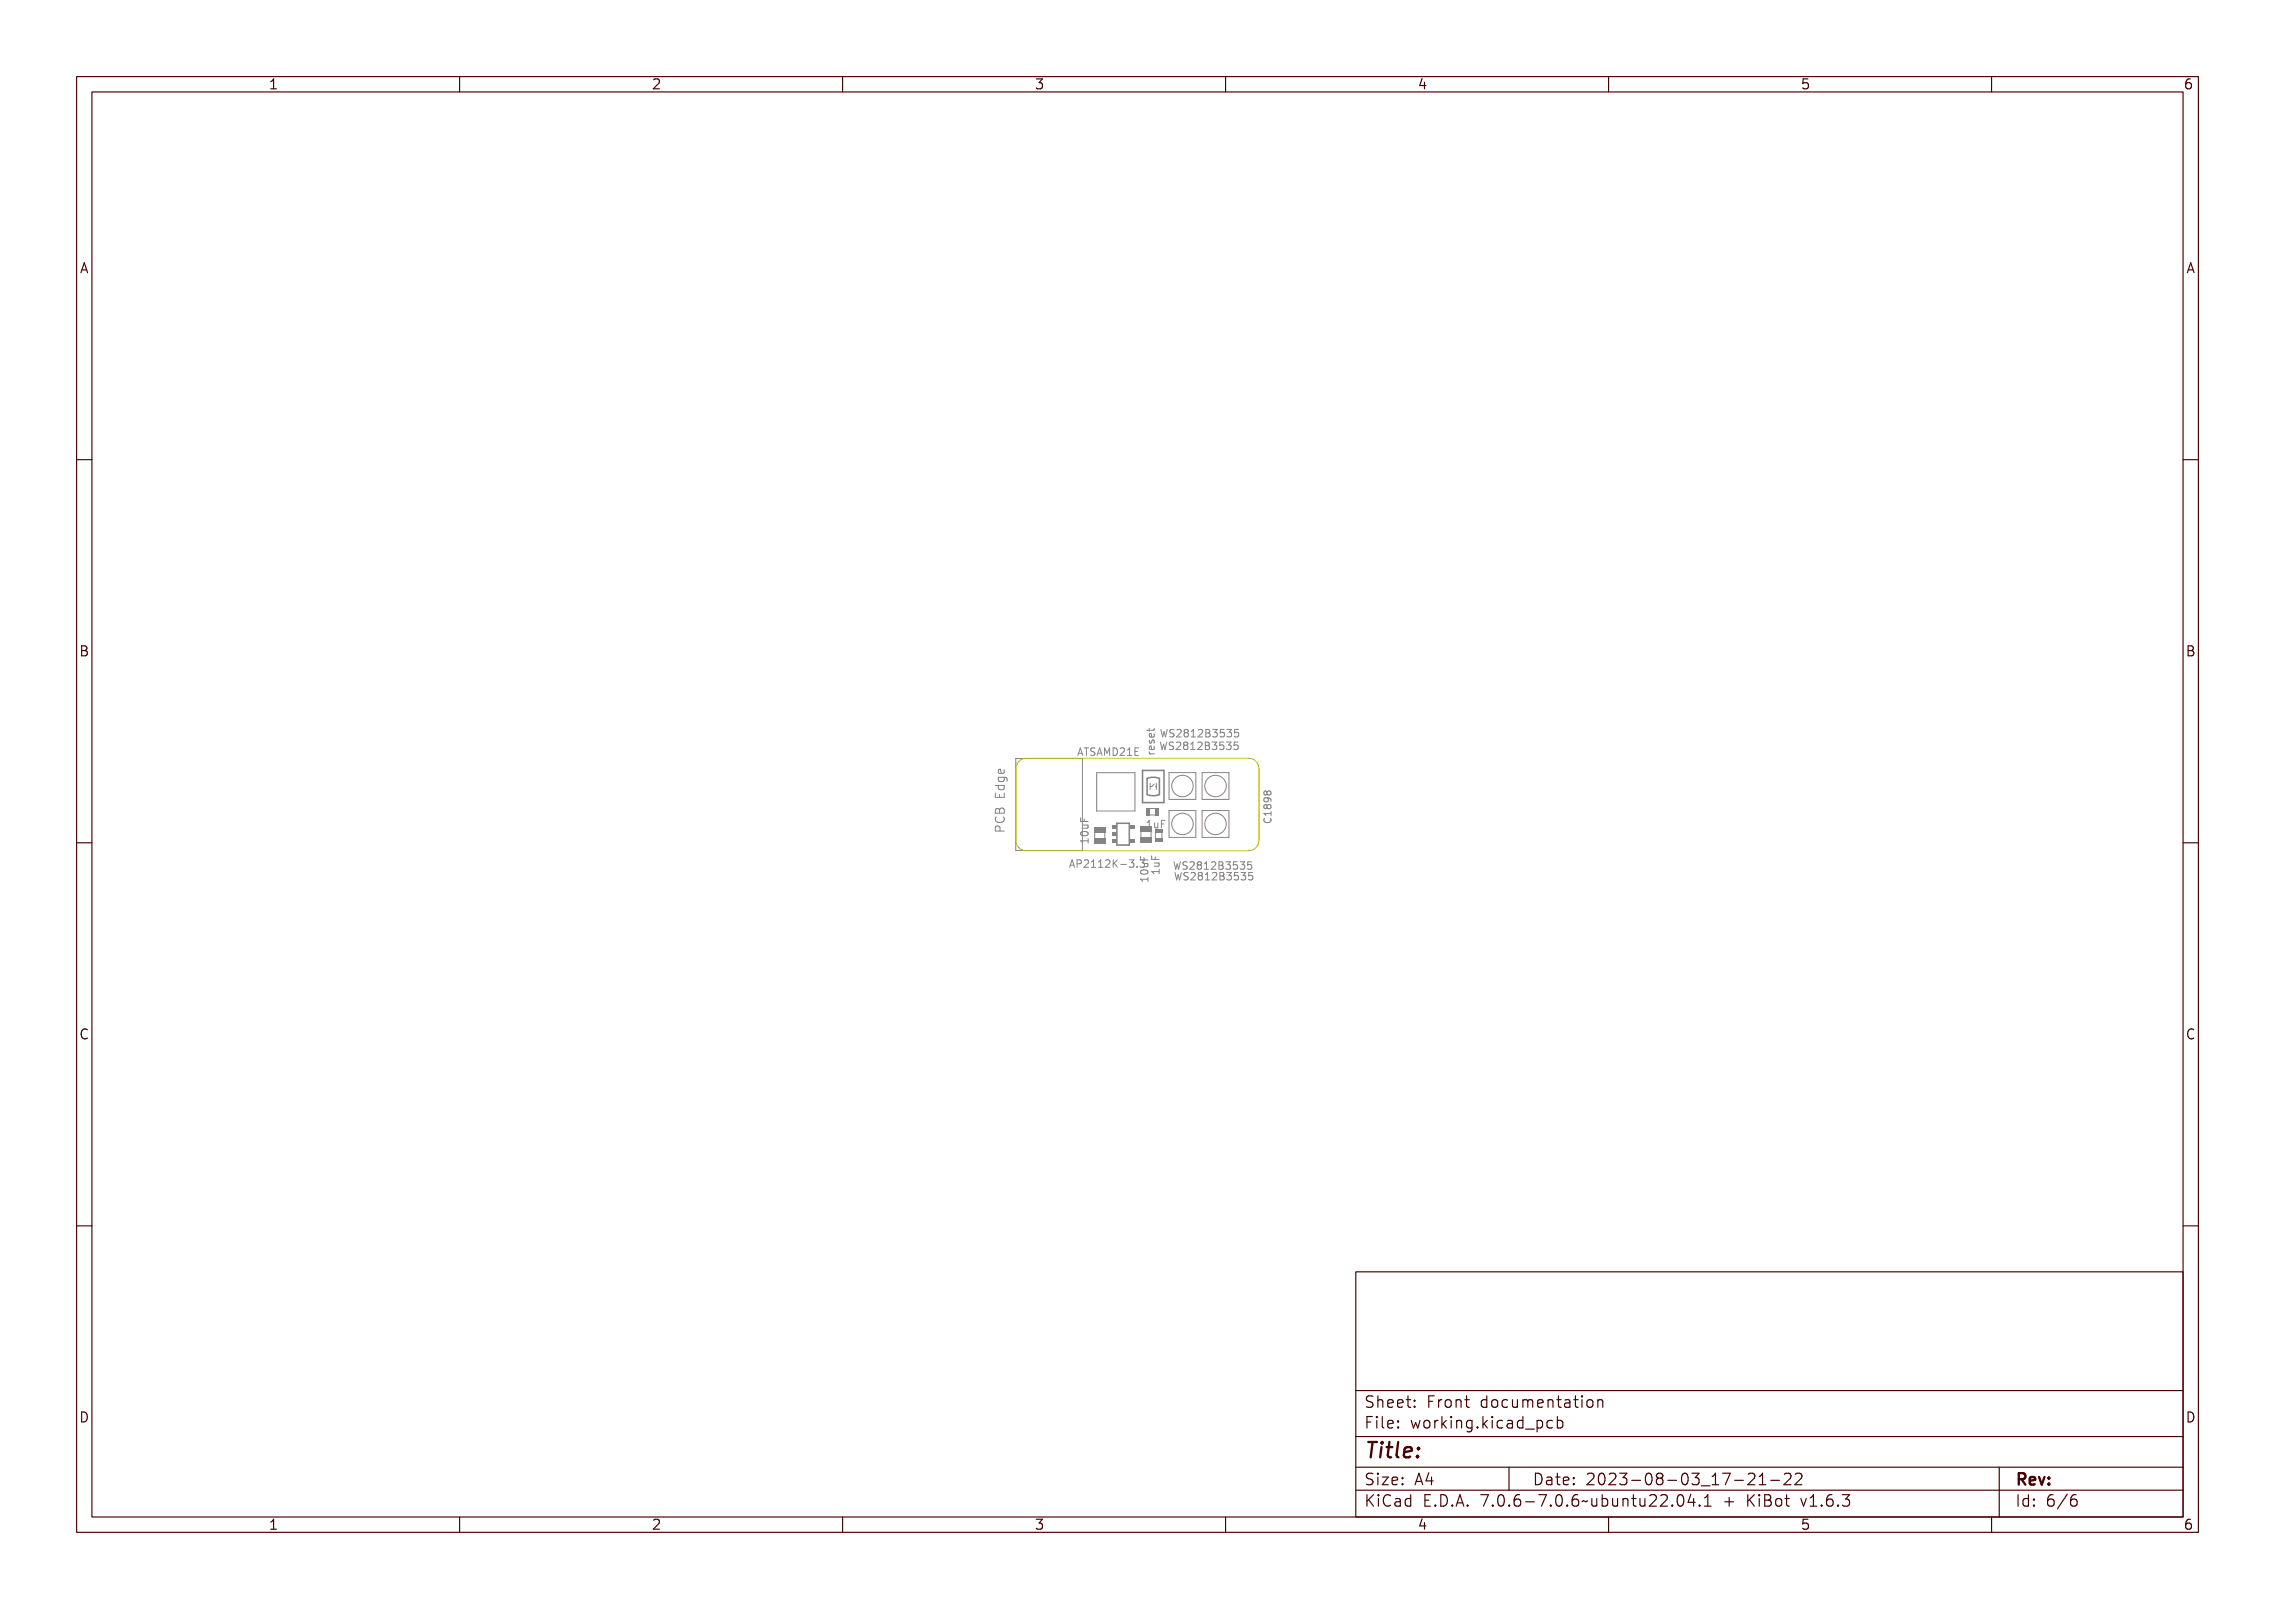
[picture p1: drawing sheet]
<svg xmlns="http://www.w3.org/2000/svg" width="297mm" height="210mm" viewBox="0 0 297 210" stroke-linecap="round" stroke-linejoin="round" font-family="sans-serif">
<defs><g id="words">
<text font-size="2.7" fill="#480000" x="178" y="190.3">Title:</text>
<g font-size="2" fill="#480000">
<text x="178" y="183.7">Sheet: Front documentation</text>
<text x="178" y="186.5">File: working.kicad_pcb</text>
<text x="178" y="193.9">Size: A4</text>
<text x="178" y="196.6">KiCad E.D.A. 7.0.6-7.0.6~ubuntu22.04.1 + KiBot v1.6.3</text>
<text x="200" y="193.9">Date: 2023-08-03_17-21-22</text>
<text x="263" y="196.6">Id: 6/6</text>
<text x="263" y="193.9">Rev:</text>
</g>
<g font-size="1.7" fill="#480000">
<text x="35" y="11.7">1</text>
<text x="85" y="11.7">2</text>
<text x="135" y="11.7">3</text>
<text x="185" y="11.7">4</text>
<text x="235" y="11.7">5</text>
<text x="285" y="11.7">6</text>
<text x="10.5" y="35.7">A</text>
<text x="285.5" y="35.7">A</text>
<text x="10.5" y="85.6">B</text>
<text x="285.5" y="85.6">B</text>
<text x="10.5" y="135.7">C</text>
<text x="285.5" y="135.7">C</text>
<text x="10.5" y="185.6">D</text>
<text x="285.5" y="185.6">D</text>
<text x="35" y="199.7">1</text>
<text x="85" y="199.7">2</text>
<text x="135" y="199.7">3</text>
<text x="185" y="199.7">4</text>
<text x="235" y="199.7">5</text>
<text x="285" y="199.7">6</text>
</g>
<g font-size="1.3" fill="#848484">
<text x="140.6" y="98.6">ATSAMD21E</text>
<text x="150.7" y="98.7" transform="rotate(-90 150.7 98.7)">reset</text>
<text x="153.2" y="97.9">WS2812B3535</text>
<text x="153.3" y="96.2">WS2812B3535</text>
<text x="139.5" y="113.2">AP2112K-3.3</text>
<text x="142.1" y="109.7" transform="rotate(-90 142.1 109.7)">10uF</text>
<text x="149.5" y="108.1">1uF</text>
<text x="151.4" y="113.9" transform="rotate(-90 151.4 113.9)">1uF</text>
<text x="153.1" y="113.5">WS2812B3535</text>
<text x="149.9" y="114.7" transform="rotate(-90 149.9 114.7)">10uF</text>
<text x="153.2" y="114.9">WS2812B3535</text>
</g>
</g></defs>
<g fill="none" stroke="#848484" stroke-width=".13">
<path d="M140.9 97.7h.2l.2 .9h-.1l-.1-.2h-.3l-.1 .2h-.1zM141 97.8l.1 .5h-.3zM141.4 97.7h.7v.1h-.3v.8h-.1v-.8h-.3zM142.3 97.7h.4h.1v.1a.2 .2 0 0 0-.3 0 .2 .2 0 0 0 0 .2 .33 .33 0 0 1 .4 .4 .33 .33 0 0 1-.6 .2v-.1a.22 .22 0 0 0 .3 .1 .22 .22 0 0 0 0-.4 .31 .31 0 0 1-.3-.1 .31 .31 0 0 1 0-.4zM143.3 97.7h.1l.3 .9h-.1l-.1-.2h-.3l-.1 .2h-.1zM143.3 97.8l.2 .5h-.3zM143.8 97.7h.2l.1 .5 .2-.5h.2v.9h-.2v-.8l-.1 .5h-.1l-.2-.5v.8h-.1zM144.6 97.7a.49 .49 0 0 1 .6 .5 .49 .49 0 0 1-.6 .4zM144.7 97.8a.37 .37 0 0 1 .4 .4 .37 .37 0 0 1-.4 .3zM145.4 97.7a.34 .34 0 0 1 .5 .1 .34 .34 0 0 1-.2 .5l-.2 .2h.5v.1h-.6l.2-.3a.27 .27 0 0 0 .2-.3 .27 .27 0 0 0-.2-.2l-.2 .1zM146.2 97.7h.4v.8h.2v.1h-.5v-.1h.2v-.7h-.3zM147 97.7h.6v.1h-.5v.3h.4v.1h-.4v.3h.5v.1h-.6z"/>
<path d="M148.2 98.1h.3M148.6 97.6h-.4v1h.4M150 94.9h.1v.2h.5v-.2h.1v.2l-.1 .1h-.5v.2h-.1v-.2h-.2v-.1h.2zM150 97.9h.2a.24 .24 0 0 0-.1 .3 .24 .24 0 0 0 .3 .1h.3v.1h-.7v-.1h.2l-.2-.2zM150 96.5h.1a.16 .16 0 0 0 0 .2 .16 .16 0 0 0 .2 .1 .25 .25 0 0 1 .2-.3 .25 .25 0 0 1 .2 .2v.2h-.1a.2 .2 0 0 0 .1-.2 .2 .2 0 0 0-.2-.1 .25 .25 0 0 1-.2 .3 .25 .25 0 0 1-.3-.1zM150.1 97.2h.3v.5a.28 .28 0 0 0 .3-.2 .28 .28 0 0 0-.1-.3 .32 .32 0 0 1 .1 .4 .32 .32 0 0 1-.3 .2 .33 .33 0 0 1-.4-.2 .33 .33 0 0 1 .1-.4zM150.1 95.7l.3-.1v.5a.28 .28 0 0 0 .3-.2 .28 .28 0 0 0-.1-.3 .32 .32 0 0 1 .1 .4 .32 .32 0 0 1-.3 .2 .33 .33 0 0 1-.4-.2 .33 .33 0 0 1 .1-.3zM150.2 97.3h.1v.4l-.2-.2zM150.2 95.8l.1-.1v.4l-.2-.1zM151.5 96.9l.2 .9 .2-.7 .2 .7 .2-.9M151.5 95.2l.3 1 .2-.7 .2 .7 .2-1M152.6 97.8h.2"/>
<path d="M152.7 96.1l.2 .1M152.8 96.9l-.2 .1 .2 .3M152.9 95.2l-.2 .2 .1 .2 .1 .1M153.2 96.9h.2v.8l.2-.5h.1l.1 .5 .1-.8h.1l-.1 1h-.2l-.1-.6-.1 .6h-.1zM153.3 95.3h.1l.1 .7 .1-.5h.1l.2 .5 .1-.7h.1l-.2 .9h-.1l-.1-.5-.1 .5h-.2zM154.2 97l.3-.1 .2 .1v.1a.2 .2 0 0 0-.3-.1 .2 .2 0 0 0-.1 .3 .33 .33 0 0 1 .4 .4 .33 .33 0 0 1-.5 .2l-.1-.2a.22 .22 0 0 0 .3 .1 .22 .22 0 0 0 .1-.3 .31 .31 0 0 1-.3-.2 .31 .31 0 0 1 0-.3zM154.2 95.3h.4h.1v.1a.2 .2 0 0 0-.3-.1 .2 .2 0 0 0 0 .3 .33 .33 0 0 1 .4 .4 .33 .33 0 0 1-.6 .2v-.2a.22 .22 0 0 0 .3 .2 .22 .22 0 0 0 .1-.4 .31 .31 0 0 1-.4-.1 .31 .31 0 0 1 0-.4zM154.9 97a.34 .34 0 0 1 .5 0 .34 .34 0 0 1-.2 .5l-.2 .3h.5v.1h-.6l.2-.4a.27 .27 0 0 0 .2-.2 .27 .27 0 0 0-.2-.3l-.2 .1zM155 95.3a.34 .34 0 0 1 .5 .1 .34 .34 0 0 1-.2 .5l-.2 .2h.4v.1h-.5l.2-.3a.27 .27 0 0 0 .2-.3 .27 .27 0 0 0-.2-.2h-.2zM155.8 97a.27 .27 0 0 1 .4 0 .27 .27 0 0 1-.1 .4 .27 .27 0 0 1 .1 .4 .27 .27 0 0 1-.4 0 .27 .27 0 0 1 .1-.4l-.2-.2zM155.8 95.3a.27 .27 0 0 1 .5 0 .27 .27 0 0 1-.1 .4 .27 .27 0 0 1 .1 .4 .27 .27 0 0 1-.5 0 .27 .27 0 0 1 .1-.4l-.1-.1zM156.5 97l.4-.1v.9h.2v.1h-.6v-.1h.2v-.8l-.2 .1z"/>
<path d="M156.6 95.3h.3v.8h.2v.1h-.5v-.1h.2v-.7h-.2zM157.3 97a.34 .34 0 0 1 .5 0 .34 .34 0 0 1-.2 .5l-.2 .3h.4v.1h-.5l.2-.4a.27 .27 0 0 0 .2-.2 .27 .27 0 0 0-.2-.3l-.2 .1zM157.3 95.3a.34 .34 0 0 1 .6 .1 .34 .34 0 0 1-.2 .5l-.2 .2h.4v.1h-.6l.2-.3a.27 .27 0 0 0 .2-.3 .27 .27 0 0 0-.2-.2h-.2zM158 96.9h.3a.23 .23 0 0 1 .3 .2 .23 .23 0 0 1-.1 .3 .26 .26 0 0 1 .2 .3 .26 .26 0 0 1-.4 .2h-.3zM158.1 95.3h.3a.23 .23 0 0 1 .3 .1 .23 .23 0 0 1-.2 .3 .26 .26 0 0 1 .2 .3 .26 .26 0 0 1-.3 .2h-.3zM158.2 97.4h.1a.18 .18 0 0 1 .2 .2 .18 .18 0 0 1-.2 .2h-.1zM158.2 97h.1a.15 .15 0 0 1 .2 .2 .15 .15 0 0 1-.2 .1h-.1zM158.2 95.8h.2a.18 .18 0 0 1 .2 .1 .18 .18 0 0 1-.2 .2h-.2zM158.2 95.4h.2a.15 .15 0 0 1 .2 .1 .15 .15 0 0 1-.2 .2h-.2zM158.8 96.9a.29 .29 0 0 1 .5 0 .29 .29 0 0 1-.1 .5 .31 .31 0 0 1 .1 .4 .31 .31 0 0 1-.4 .1l-.1-.2a.23 .23 0 0 0 .4 .1 .23 .23 0 0 0 0-.4h-.2v-.1h.1a.17 .17 0 0 0 .1-.2 .17 .17 0 0 0-.2-.1l-.2 .1zM158.9 95.3a.29 .29 0 0 1 .4 0 .29 .29 0 0 1 0 .4 .31 .31 0 0 1 .1 .5 .31 .31 0 0 1-.5 0v-.1a.23 .23 0 0 0 .3 0 .23 .23 0 0 0 0-.3h-.2v-.1h.1a.18 .18 0 0 0 .2-.3 .17 .17 0 0 0-.3 0h-.1zM159.6 96.9h.5v.1h-.3v.3a.35 .35 0 0 1 .4 .4 .35 .35 0 0 1-.6 .2v-.2a.25 .25 0 0 0 .4 .1 .25 .25 0 0 0 0-.4 .25 .25 0 0 0-.4 0z"/>
<path d="M159.7 95.3h.5v.1h-.4v.2a.35 .35 0 0 1 .4 .4 .35 .35 0 0 1-.5 .2v-.1a.25 .25 0 0 0 .3 0 .25 .25 0 0 0 .1-.3 .25 .25 0 0 0-.4-.1zM160.4 96.9a.29 .29 0 0 1 .4 0 .29 .29 0 0 1 0 .5 .31 .31 0 0 1 .1 .4 .31 .31 0 0 1-.5 .1v-.2a.23 .23 0 0 0 .3 .1 .23 .23 0 0 0 0-.4h-.2v-.1h.1a.17 .17 0 0 0 .2-.2 .17 .17 0 0 0-.3-.1l-.1 .1zM160.5 95.3a.29 .29 0 0 1 .4 0 .29 .29 0 0 1 0 .4 .31 .31 0 0 1 .1 .5 .31 .31 0 0 1-.5 0l-.1-.1a.23 .23 0 0 0 .4 0 .23 .23 0 0 0 0-.3h-.2v-.1h.1a.18 .18 0 0 0 .2-.3 .17 .17 0 0 0-.3 0h-.1zM161.2 96.9h.5v.1h-.4v.3a.35 .35 0 0 1 .5 .4 .35 .35 0 0 1-.6 .2v-.2a.25 .25 0 0 0 .3 .1 .25 .25 0 0 0 .1-.4 .25 .25 0 0 0-.4 0zM161.3 95.3h.5v.1h-.4v.2a.35 .35 0 0 1 .4 .4 .35 .35 0 0 1-.6 .2v-.1a.25 .25 0 0 0 .4 0 .25 .25 0 0 0 0-.3 .25 .25 0 0 0-.3-.1zM129.9 103.5v.6h1.2v-.6M129.9 102.5h1.2M130 105.6l.3-.1 .2 .2a.31 .31 0 0 1 .3-.2 .31 .31 0 0 1 .3 .2v.4h-1.2zM130 106.6a.47 .47 0 0 0 0 .6 .47 .47 0 0 0 .6 .2 .44 .44 0 0 0 .5-.3 .44 .44 0 0 0-.1-.5M130.1 103.3h1.2v.2h-.1v.1a.42 .42 0 0 1-.4 .4 .42 .42 0 0 1-.4-.4l.1-.1h-.4zM130.1 104.2h.1v.6h.4v-.5h.1v.5h.4v-.6h.2v.7h-1.2zM130.2 107.1h.1l-.1 .1a.47 .47 0 0 0 .5 .4 .47 .47 0 0 0 .4-.4v-.1h.1a.56 .56 0 0 1-.5 .7 .56 .56 0 0 1-.6-.7z"/>
<path d="M130.2 106.2l.3-.1 .1 .2a.31 .31 0 0 1 .4-.2 .31 .31 0 0 1 .3 .4v.3h-1.2zM130.2 108a.38 .38 0 0 1 .5 0 .38 .38 0 0 1 .1 .5h.5v.2h-1.2zM130.3 106.3h.2l.1 .4h-.4zM130.3 108.2h.3l.1 .3h-.5zM130.3 101.5h1l.2 .2-.1 .3M130.4 101.5l-.1 .3 .2 .2h.4l.1-.1v-.4M130.4 102.5l-.1 .3 .2 .3h.4l.1-.1v-.5M130.4 102.4h.8a.41 .41 0 0 1 .3 .6h-.1a.29 .29 0 0 0 0-.3 .29 .29 0 0 0-.3-.2l.1 .1a.41 .41 0 0 1-.4 .5 .41 .41 0 0 1-.4-.5l.1-.1h-.1zM130.5 101.5l.4-.1v.6a.33 .33 0 0 0 .3-.2 .33 .33 0 0 0-.1-.4h.1a.44 .44 0 0 1-.3 .8 .44 .44 0 0 1-.4-.7zM130.5 103.7v.4M130.5 105.7v.4M130.5 108.5v-.6l-.2-.1-.3 .1-.1 .1v.5h1.2"/>
<path d="M130.6 101.6h.2v.4l-.3-.1zM130.6 103.5h.4l.1 .1a.31 .31 0 0 1-.3 .3 .31 .31 0 0 1-.3-.3zM130.6 102.6h.4l.1 .1a.3 .3 0 0 1-.3 .3 .3 .3 0 0 1-.3-.3zM130.8 106.3h.3v.4h-.4zM131 100.5l.1 .3-.2 .2-.5-.1v-.4l.2-.1 .1 .6M139.8 112.3h.2l.3 .9h-.2v-.2h-.4v.2h-.2zM139.9 112.4l.1 .5h-.2zM140.4 112.3a.48 .48 0 0 1 .6 .1v.2a.32 .32 0 0 1-.4 .3v.3h-.2zM140.6 112.4h.1a.18 .18 0 0 1 .2 .2 .18 .18 0 0 1-.2 .1h-.1zM141.1 109.2h.9v-.2h.1v.6h-.1v-.2h-.7v.2h-.1zM141.1 106.7h.2v.4h.2v-.4h.1v.4h.5v.1h-1zM141.2 112.3a.34 .34 0 0 1 .5 .1 .34 .34 0 0 1-.2 .5l-.2 .2h.5v.1h-.6l.2-.3a.27 .27 0 0 0 .2-.3 .27 .27 0 0 0-.2-.2l-.2 .1z"/>
<path d="M141.3 108.3h.1a.53 .53 0 0 1 .7 .3 .55 .55 0 0 1-.5 .3 .55 .55 0 0 1-.5-.3zM141.3 108.5l.5-.1 .2 .2a.52 .52 0 0 1-.8 0zM141.4 107.5h.7v.1h-.1a.23 .23 0 0 1 .1 .3 .23 .23 0 0 1-.3 .1h-.4v-.1h.5l.1-.1-.1-.2h-.5zM142 112.3h.4v.8h.2v.1h-.6v-.1h.2v-.7l-.2 .1zM142.8 112.3h.4v.8h.2v.1h-.6v-.1h.2v-.7l-.2 .1zM142.9 108.6v.8M143.6 112.3a.34 .34 0 0 1 .5 .1 .34 .34 0 0 1-.2 .5l-.2 .2h.4v.1h-.6l.2-.3a.27 .27 0 0 0 .3-.3 .27 .27 0 0 0-.3-.2l-.1 .1zM144.2 108.6v.8M144.3 112.3h.1v.4l.4-.4h.2l-.4 .4 .4 .5h-.1l-.4-.4-.1 .1v.3h-.1zM145.2 112.8h.4v.1h-.4zM145.9 112.3a.29 .29 0 0 1 .5 0 .29 .29 0 0 1-.1 .4 .31 .31 0 0 1 .1 .5 .31 .31 0 0 1-.4 0l-.1-.1a.23 .23 0 0 0 .3 0 .23 .23 0 0 0 0-.3h-.1v-.1h.1a.17 .17 0 0 0 .1-.3 .17 .17 0 0 0-.3 0h-.1zM146.9 113h.2v.2h-.2z"/>
<path d="M147.5 112.3a.29 .29 0 0 1 .4 0 .29 .29 0 0 1 0 .4 .31 .31 0 0 1 .1 .5 .31 .31 0 0 1-.5 0v-.1a.23 .23 0 0 0 .3 0 .23 .23 0 0 0 0-.3h-.2v-.1h.1a.18 .18 0 0 0 .2-.3 .17 .17 0 0 0-.3 0h-.1zM149 114.2h.8v-.2h.1v.6h-.1v-.2h-.7v.2h-.1zM149 111.7h.1v.4h.2v-.4h.1v.4h.5v.1h-.9zM149.1 113.3h.1a.53 .53 0 0 1 .7 .3 .55 .55 0 0 1-.5 .3 .55 .55 0 0 1-.5-.3zM149.1 113.5l.5-.1 .2 .2a.52 .52 0 0 1-.8 0zM149.2 112.5h.7v.1h-.1a.23 .23 0 0 1 .1 .3 .23 .23 0 0 1-.3 .2h-.4v-.2h.5l.1-.1-.1-.2h-.5zM149.7 107.2l.3-.1v.9h.2v.1h-.5v-.1h.2v-.7h-.2zM150.4 113.4h.9v-.2h.1v.5h-.1v-.2h-.8l.1 .2h-.1zM150.4 111.6h.1v.5h.3v-.4h.1v.4h.5v.1h-1zM150.5 107.4h.1v.5l.1 .1 .2-.1v-.5h.1v.7h-.1v-.1a.23 .23 0 0 1-.3 .1 .23 .23 0 0 1-.1-.3zM150.7 112.4h.7v.2h-.1a.23 .23 0 0 1 .1 .2 .23 .23 0 0 1-.3 .2h-.4v-.1h.5l.1-.2-.1-.1h-.5zM151.3 107.1h.5v.2h-.4v.2h.4v.1h-.4v.5h-.1z"/>
<path d="M153.1 112.5h.1l.1 .8 .1-.5h.2l.1 .5 .1-.8h.1l-.2 1h-.1l-.1-.6-.1 .6h-.2zM153.2 113.9h.2v.8l.2-.5h.1l.1 .5 .1-.8h.1l-.1 1h-.2l-.1-.6-.1 .6h-.1zM154.1 112.6l.3-.1 .1 .1v.1a.2 .2 0 0 0-.3-.1 .2 .2 0 0 0 0 .3 .33 .33 0 0 1 .4 .4 .33 .33 0 0 1-.5 .2l-.1-.2a.22 .22 0 0 0 .3 .1 .22 .22 0 0 0 .1-.3 .31 .31 0 0 1-.4-.1 .31 .31 0 0 1 .1-.4zM154.2 114l.3-.1 .2 .1v.1a.2 .2 0 0 0-.3-.1 .2 .2 0 0 0-.1 .3 .33 .33 0 0 1 .4 .4 .33 .33 0 0 1-.5 .2l-.1-.2a.22 .22 0 0 0 .3 .1 .22 .22 0 0 0 .1-.3 .31 .31 0 0 1-.3-.1 .31 .31 0 0 1 0-.4zM154.8 112.6a.34 .34 0 0 1 .5 .1 .34 .34 0 0 1-.2 .5l-.2 .2h.4v.1h-.5l.2-.3a.27 .27 0 0 0 .2-.3 .27 .27 0 0 0-.2-.3l-.2 .1zM154.9 114a.34 .34 0 0 1 .5 .1 .34 .34 0 0 1-.2 .5l-.2 .2h.5v.1h-.6l.2-.3a.27 .27 0 0 0 .2-.3 .27 .27 0 0 0-.2-.3l-.2 .1zM155.6 112.6a.27 .27 0 0 1 .5 0 .27 .27 0 0 1-.1 .4 .27 .27 0 0 1 .1 .4 .27 .27 0 0 1-.5 0 .27 .27 0 0 1 .1-.4l-.1-.2zM155.8 114a.27 .27 0 0 1 .4 0 .27 .27 0 0 1-.1 .4 .27 .27 0 0 1 .1 .4 .27 .27 0 0 1-.4 0 .27 .27 0 0 1 .1-.4l-.2-.2zM156.4 112.6l.3-.1v.9h.2v.1h-.5v-.1h.2v-.7h-.2zM156.5 114l.4-.1v.9h.2v.1h-.6v-.1h.2v-.7h-.2zM157.1 112.6a.34 .34 0 0 1 .6 .1 .34 .34 0 0 1-.2 .5l-.2 .2h.4v.1h-.6l.2-.3a.27 .27 0 0 0 .3-.3 .27 .27 0 0 0-.3-.3l-.2 .1zM157.3 114a.34 .34 0 0 1 .5 .1 .34 .34 0 0 1-.2 .5l-.2 .2h.4v.1h-.5l.2-.3a.27 .27 0 0 0 .2-.3 .27 .27 0 0 0-.2-.3l-.2 .1z"/>
<path d="M157.9 112.5h.3a.23 .23 0 0 1 .3 .2 .23 .23 0 0 1-.2 .3 .26 .26 0 0 1 .2 .3 .26 .26 0 0 1-.3 .2h-.3zM158 113.9h.3a.23 .23 0 0 1 .3 .2 .23 .23 0 0 1-.1 .3 .26 .26 0 0 1 .2 .3 .26 .26 0 0 1-.4 .2h-.3zM158 113h.2a.18 .18 0 0 1 .2 .2 .18 .18 0 0 1-.2 .2h-.2zM158 112.6h.2a.15 .15 0 0 1 .2 .2 .15 .15 0 0 1-.2 .1h-.2zM158.2 114.4h.1a.18 .18 0 0 1 .2 .2 .18 .18 0 0 1-.2 .2h-.1zM158.2 114h.1a.15 .15 0 0 1 .2 .2 .15 .15 0 0 1-.2 .1h-.1zM158.7 112.6a.29 .29 0 0 1 .4 0 .29 .29 0 0 1 0 .4 .31 .31 0 0 1 .1 .4 .31 .31 0 0 1-.5 .1v-.2a.23 .23 0 0 0 .3 .1 .23 .23 0 0 0 0-.4h-.2v-.1h.1a.17 .17 0 0 0 .2-.2 .17 .17 0 0 0-.3-.1l-.1 .1zM158.8 114a.29 .29 0 0 1 .5 0 .29 .29 0 0 1-.1 .4 .31 .31 0 0 1 .1 .4 .31 .31 0 0 1-.4 .1l-.1-.2a.23 .23 0 0 0 .4 .1 .23 .23 0 0 0 0-.4h-.2v-.1h.1a.17 .17 0 0 0 .1-.2 .17 .17 0 0 0-.2-.1l-.2 .1zM159.5 112.5h.5v.2h-.4v.2a.35 .35 0 0 1 .5 .4 .35 .35 0 0 1-.6 .2v-.2a.25 .25 0 0 0 .3 .1 .25 .25 0 0 0 .1-.4 .25 .25 0 0 0-.4 0zM159.6 113.9h.5v.1h-.3v.3a.35 .35 0 0 1 .4 .4 .35 .35 0 0 1-.6 .2v-.2a.25 .25 0 0 0 .4 .1 .25 .25 0 0 0 0-.4 .25 .25 0 0 0-.4 0zM160.3 112.6a.29 .29 0 0 1 .4 0 .29 .29 0 0 1 0 .4 .31 .31 0 0 1 .1 .4 .31 .31 0 0 1-.5 .1v-.2a.23 .23 0 0 0 .3 .1 .23 .23 0 0 0 0-.4h-.2v-.1h.1a.17 .17 0 0 0 .2-.2 .17 .17 0 0 0-.3-.1l-.1 .1zM160.4 114a.29 .29 0 0 1 .4 0 .29 .29 0 0 1 0 .4 .31 .31 0 0 1 .1 .4 .31 .31 0 0 1-.5 .1v-.2a.23 .23 0 0 0 .3 .1 .23 .23 0 0 0 0-.4h-.2v-.1h.1a.17 .17 0 0 0 .2-.2 .17 .17 0 0 0-.3-.1l-.1 .1z"/>
<path d="M161.1 112.5h.5v.2h-.4v.2a.35 .35 0 0 1 .4 .4 .35 .35 0 0 1-.6 .2v-.2a.25 .25 0 0 0 .4 .1 .25 .25 0 0 0 0-.4 .25 .25 0 0 0-.3 0zM161.2 113.9h.5v.1h-.4v.3a.35 .35 0 0 1 .5 .4 .35 .35 0 0 1-.6 .2v-.2a.25 .25 0 0 0 .3 .1 .25 .25 0 0 0 .1-.4 .25 .25 0 0 0-.4 0zM161.9 112.5h.6l-.3 .3 .2 .1 .1 .4-.2 .2h-.3M162 113.9h.6l-.3 .3 .3 .1v.4l-.2 .2h-.2M163.4 112.5h-.5v.4l.1-.1 .3 .1 .1 .1v.4l-.2 .1-.3-.1M163.5 113.9h-.5v.4l.1-.1 .4 .1 .1 .1-.1 .4-.1 .1-.4-.1M165.1 106.8a.44 .44 0 0 0 .3 .6 .44 .44 0 0 0 .5-.4l-.1-.2M165.1 106.4h.8v-.2h.2v.5h-.2v-.2h-.6v.2h-.1zM165.2 107h.1l-.1 .1a.35 .35 0 0 0 .4 .3 .35 .35 0 0 0 .3-.4h.1a.42 .42 0 0 1-.1 .5 .42 .42 0 0 1-.5 0l-.2-.2zM165.2 105.5h.2l.2 .1a.26 .26 0 0 1 .4-.1 .26 .26 0 0 1 0 .4 .26 .26 0 0 1-.4-.1 .25 .25 0 0 1-.4 .1 .25 .25 0 0 1 0-.4zM165.2 104h.2l.2 .1a.26 .26 0 0 1 .4-.1 .26 .26 0 0 1 0 .4 .26 .26 0 0 1-.4-.1 .25 .25 0 0 1-.4 .1 .25 .25 0 0 1 0-.4zM165.2 104.8l.2-.1a.42 .42 0 0 1 .5 0 .42 .42 0 0 1 .1 .5h-.1a.27 .27 0 0 0 0-.3 .27 .27 0 0 0-.3-.1 .3 .3 0 0 1 0 .4 .3 .3 0 0 1-.4 0 .3 .3 0 0 1 0-.4z"/>
<path d="M165.4 103.4l.2-.2h.2l.1 .2v.3l-.1 .1-.3-.1-.1-.1M165.4 104.1l.2 .2v.2l-.2 .2-.4-.1v-.3l.1-.1a.62 .62 0 0 1 .8 .2v.2M165.4 105.2l.2-.2h.2l.1 .2v.2l-.1 .2-.3-.1-.1-.1M165.4 103.4l-.2-.2-.2 .2v.3l.2 .1 .2-.2M165.4 105.2l-.2-.2-.2 .2v.2l.2 .2 .2-.2M165.4 103.4v.2M165.4 105.2v.2M165.9 105.9v.5M165.9 106.2h-.9l.3 .2"/>
<circle cx="156" cy="97.2" r=".16"/>
<circle cx="156" cy="97.6" r=".19"/>
<circle cx="156" cy="95.5" r=".16"/>
<circle cx="156" cy="96" r=".19"/>
<circle cx="141.6" cy="108.6" r=".09"/>
<circle cx="149.4" cy="113.6" r=".09"/>
<circle cx="155.8" cy="112.8" r=".16"/>
<circle cx="155.9" cy="113.2" r=".19"/>
<circle cx="156" cy="114.2" r=".16"/>
<circle cx="156" cy="114.6" r=".19"/>
<circle cx="165.4" cy="105.7" r=".16"/>
<circle cx="165.4" cy="104.2" r=".16"/>
<circle cx="165.4" cy="105" r=".2"/>
<circle cx="165.8" cy="104.2" r=".18"/>
<circle cx="165.8" cy="105.7" r=".18"/>
</g>
<g fill="#848484">
<path d="M142.8 109.3h1.5v.8h-1.5z" fill-rule="evenodd"/>
<path d="M142.8 107.9h1.5v.7h-1.5z" fill-rule="evenodd"/>
</g>
<path d="M145.8 107.5h1.6v2.8h-1.6zM149.2 100.6h2.8v4.2h-2.8zM149.8 101.6a2.09 2.09 0 0 1 1.6 0v2.1a2.09 2.09 0 0 1-1.6 0z" fill="none" stroke="#848484" stroke-width=".2"/>
<path d="M150.2 102.3v.8M150.7 102.4l-.3 .3h-.2M150.9 102.7h.1M151 102.3v.8" fill="none" stroke="#848484" stroke-width=".13"/>
<g fill="#848484">
<path d="M147.5 107.7h.6v.5h-.6z" fill-rule="evenodd"/>
<path d="M145.1 107.7h.7v.5h-.7z" fill-rule="evenodd"/>
<path d="M145.1 108.6h.7v.5h-.7z" fill-rule="evenodd"/>
<path d="M147.5 109.6h.6v.5h-.6z" fill-rule="evenodd"/>
<path d="M145.1 109.6h.7v.5h-.7z" fill-rule="evenodd"/>
</g>
<g fill="none" stroke="#848484" stroke-width=".13">
<path d="M150.1 105.5h.8M150.1 106.4h.8M156.9 105.8h3.5v3.5h-3.5z"/>
<circle cx="158.7" cy="107.5" r="1.4"/>
</g>
<g fill="#848484">
<path d="M149.7 105.5h.5v.9h-.5z" fill-rule="evenodd"/>
<path d="M150.8 105.5h.5v.9h-.5z" fill-rule="evenodd"/>
</g>
<path d="M148.9 108.5v.8M150.3 108.5v.8" fill="none" stroke="#848484" stroke-width=".13"/>
<g fill="#848484">
<path d="M148.9 107.8h1.4v.7h-1.4z" fill-rule="evenodd"/>
<path d="M148.9 109.2h1.4v.8h-1.4z" fill-rule="evenodd"/>
</g>
<path d="M150.8 108.6v.8M151.7 108.6v.8" fill="none" stroke="#848484" stroke-width=".13"/>
<g fill="#848484">
<path d="M150.8 108.2h.9v.5h-.9z" fill-rule="evenodd"/>
<path d="M150.8 109.3h.9v.5h-.9z" fill-rule="evenodd"/>
</g>
<g fill="none" stroke="#848484" stroke-width=".13">
<path d="M132.6 99h8.7v12h-8.7zM143.2 100.9h5v5h-5zM152.6 100.8h3.5v3.5h-3.5zM152.6 105.8h3.5v3.5h-3.5zM156.9 100.8h3.5v3.5h-3.5z"/>
<circle cx="154.4" cy="107.5" r="1.4"/>
<circle cx="154.4" cy="102.6" r="1.4"/>
<circle cx="158.7" cy="102.6" r="1.4"/>
</g>
<path d="M132.9 99.5l.6-.5h.5h29a1.35 1.35 0 0 1 1.4 1.3v9.4a1.35 1.35 0 0 1-1.4 1.3h-29.1a1.27 1.27 0 0 1-1.2-1.2v-9.6z" fill="none" stroke="#c2c200" stroke-width=".13"/>
<g fill="none" stroke="#480000" stroke-width=".15">
<path d="M10 10h277v190h-277zM12 12h273v186h-273zM60 10v2M110 10v2M160 10v2M210 10v2M260 10v2M10 60h2M285 60h2M10 110h2M285 110h2M10 160h2"/>
<path d="M285 160h2M177 166h108v32h-108zM60 198v2M110 198v2M160 198v2M177 181.5h108M177 187.5h108M177 191.5h108M177 194.5h108M178.1 195.2h.2v.6l.6-.6h.3l-.6 .6 .6 .8h-.2l-.5-.7-.2 .2v.5h-.2zM178.2 185h.9v.2h-.7v.4h.6v.2h-.6v.7h-.2zM178.3 182.4l.5-.1h.2v.2a.34 .34 0 0 0-.4-.1 .34 .34 0 0 0-.2 .4 .62 .62 0 0 1 .6 .7 .71 .71 0 0 1-.8 .2v-.2a.4 .4 0 0 0 .4 .1 .4 .4 0 0 0 .3-.3l-.4-.2a.4 .4 0 0 1-.3-.3 .4 .4 0 0 1 .1-.4z"/>
<path d="M178.3 192.5l.5-.1h.2v.2a.34 .34 0 0 0-.4-.1 .34 .34 0 0 0-.2 .4 .62 .62 0 0 1 .6 .7 .71 .71 0 0 1-.8 .2v-.2a.4 .4 0 0 0 .4 .1 .4 .4 0 0 0 .3-.3l-.4-.2a.4 .4 0 0 1-.3-.3 .4 .4 0 0 1 .1-.4zM179.4 182.2h.2v.6a.35 .35 0 0 1 .4-.1 .35 .35 0 0 1 .2 .4v.6h-.2v-.8l-.2-.1a.28 .28 0 0 0-.2 .3v.6h-.2zM179.5 185.4h.4v.9h.4v.2h-.9v-.2h.3v-.8h-.2zM179.5 192.8h.4v.9h.4v.1h-.9v-.1h.3v-.8h-.2zM179.5 195.6h.4v.9h.4v.1h-.9v-.1h.3v-.8h-.2zM179.7 184.9h.2v.3h-.2zM179.7 192.3h.2v.3h-.2zM179.7 195.1h.2v.3h-.2zM180.6 184.9h.4v1.3l.1 .1h.3v.2a.4 .4 0 0 1-.5-.4v-1h-.3zM180.6 192.8h.8v.1l-.6 .8h.6v.1h-.8v-.1l.6-.8h-.6zM180.7 182.8a.49 .49 0 0 1 .6-.1 .49 .49 0 0 1 .2 .5h-.8a.42 .42 0 0 0 .3 .4 .42 .42 0 0 0 .4-.1v.2a.6 .6 0 0 1-.8-.1 .6 .6 0 0 1 .1-.8zM180.7 195.4l.3-.2h.2h.3v.2a.43 .43 0 0 0-.6 0 .43 .43 0 0 0-.2 .5 .43 .43 0 0 0 .2 .5 .43 .43 0 0 0 .6 0v.2a.62 .62 0 0 1-.7 0 .62 .62 0 0 1-.3-.7z"/>
<path d="M180.8 182.9l.2-.1a.27 .27 0 0 1 .3 .3h-.6zM181.8 195.6a.5 .5 0 0 1 .6-.1 .5 .5 0 0 1 .2 .5v.6h-.1v-.1a.38 .38 0 0 1-.5 .2 .38 .38 0 0 1-.2-.5 .38 .38 0 0 1 .4-.2h.3a.35 .35 0 0 0-.3-.4 .35 .35 0 0 0-.4 .2zM181.9 182.8a.49 .49 0 0 1 .6-.1 .49 .49 0 0 1 .2 .5h-.8a.42 .42 0 0 0 .3 .4 .42 .42 0 0 0 .5-.1v.2a.6 .6 0 0 1-.9-.1 .6 .6 0 0 1 .1-.8zM181.9 185.5a.49 .49 0 0 1 .6-.1 .49 .49 0 0 1 .2 .5h-.8a.42 .42 0 0 0 .3 .4 .42 .42 0 0 0 .5-.1v.2a.6 .6 0 0 1-.9-.1 .6 .6 0 0 1 .1-.8zM181.9 192.9a.49 .49 0 0 1 .6-.1 .49 .49 0 0 1 .2 .5h-.8a.42 .42 0 0 0 .3 .4 .42 .42 0 0 0 .5-.1v.2a.6 .6 0 0 1-.9-.1 .6 .6 0 0 1 .1-.8zM182 196.2l.5-.1a.31 .31 0 0 1-.2 .4 .31 .31 0 0 1-.4-.1zM182 182.9l.2-.1a.27 .27 0 0 1 .3 .3h-.6zM182 185.6l.2-.1a.27 .27 0 0 1 .3 .3h-.6zM182 193l.2-.1a.27 .27 0 0 1 .3 .3h-.6zM183 195.7l.4-.2 .2 .2v-.6h.2v1.5h-.2v-.1a.42 .42 0 0 1-.5 .1 .42 .42 0 0 1-.2-.5zM183.2 195.8a.23 .23 0 0 1 .4 0v.3a.33 .33 0 0 1-.2 .4 .48 .48 0 0 1-.2-.7zM183.2 182.3h.2v.4h.4v.1h-.4v.7l.1 .1h.3v.1a.41 .41 0 0 1-.6-.3v-.6h-.3v-.1h.3z"/>
<path d="M183.3 185.4h.2v.3h-.2zM183.3 186.2h.2v.3h-.2zM183.3 192.8h.2v.3h-.2zM183.3 193.6h.2v.2h-.2zM184.5 182.7h.2v.3h-.2zM184.5 183.5h.2v.2h-.2zM185.2 185.4h.2l.2 .8 .1-.5h.2l.2 .5 .1-.8h.2l-.2 1.1h-.2l-.2-.7-.2 .7h-.1zM185.4 195.2h.9v.2h-.7v.4h.6v.2h-.6v.5h.7v.1h-.9zM185.7 192.4h.2l.5 1.4h-.2l-.1-.3h-.5l-.1 .3h-.2zM185.8 192.6l.2 .7h-.4zM186.6 182.3h.9v.2h-.7v.4h.6v.2h-.6v.6h-.2zM186.7 185.5a.56 .56 0 0 1 .8 .2 .56 .56 0 0 1-.3 .7 .57 .57 0 0 1-.6-.2 .57 .57 0 0 1 .1-.7z"/>
<path d="M186.8 185.6a.26 .26 0 0 1 .3-.1 .26 .26 0 0 1 .2 .2v.2a.33 .33 0 0 1-.3 .4l-.2-.2zM186.9 196.4h.2v.2h-.2zM187.1 192.4h.2v.9h.2v.2h-.2v.3h-.2v-.3h-.6v-.2zM187.1 192.6v.7h-.4zM187.8 195.2a.76 .76 0 0 1 .9 .7 .76 .76 0 0 1-.9 .7zM188 195.4a.5 .5 0 0 1 .5 .2 .5 .5 0 0 1 0 .5 .39 .39 0 0 1-.5 .4zM188 182.7h.2v.2a.41 .41 0 0 1 .6-.2v.2a.37 .37 0 0 0-.5-.1 .37 .37 0 0 0-.1 .4v.5h-.2zM188 185.4h.2v.2a.41 .41 0 0 1 .6-.2v.2a.37 .37 0 0 0-.5-.1 .37 .37 0 0 0-.1 .4v.6h-.2zM189.1 184.9h.1v.9l.5-.4h.2l-.4 .4 .5 .7h-.2l-.4-.6-.2 .1v.5h-.1zM189.1 182.8a.56 .56 0 0 1 .8 .2 .56 .56 0 0 1-.3 .7 .57 .57 0 0 1-.6-.2 .57 .57 0 0 1 .1-.7zM189.2 182.9a.26 .26 0 0 1 .3-.1 .26 .26 0 0 1 .2 .2v.2a.33 .33 0 0 1-.3 .4l-.2-.2zM189.3 196.4h.3v.2h-.3z"/>
<path d="M190.2 182.7h.2v.1a.35 .35 0 0 1 .4-.1 .35 .35 0 0 1 .3 .4v.6h-.2v-.8l-.2-.1a.28 .28 0 0 0-.3 .3v.6h-.2zM190.3 185.4h.4v.9h.4v.2h-.9v-.2h.4v-.8h-.3zM190.5 195.2h.3l.4 1.4h-.2l-.1-.3h-.5l-.1 .3h-.2zM190.6 184.9h.1v.3h-.1zM190.6 195.4l.2 .7h-.4zM191.4 185.4h.2v.1a.35 .35 0 0 1 .4-.1 .35 .35 0 0 1 .3 .4v.7h-.2v-.9l-.2-.1a.28 .28 0 0 0-.3 .3v.7h-.2zM191.7 182.3h.1v.4h.4v.1h-.4v.7l.1 .1h.3v.1a.41 .41 0 0 1-.5-.3v-.6h-.3v-.1h.3zM191.7 196.4h.3v.2h-.3zM192.7 185.5l.3-.2 .3 .2v-.1h.2v1a.53 .53 0 0 1-.8 .4v-.2a.36 .36 0 0 0 .4 .1 .36 .36 0 0 0 .2-.4l-.2 .1a.51 .51 0 0 1-.5-.2 .51 .51 0 0 1 0-.5zM192.8 185.6a.25 .25 0 0 1 .3-.1 .25 .25 0 0 1 .2 .2v.2a.32 .32 0 0 1-.3 .4 .47 .47 0 0 1-.2-.7zM193.8 195.2h.9l-.5 1.4h-.2l.5-1.2h-.7zM193.9 182.8l.3-.2 .3 .2v-.6h.2v1.5h-.2v-.1a.42 .42 0 0 1-.6 .1 .42 .42 0 0 1-.1-.5z"/>
<path d="M194.1 182.8a.42 .42 0 0 1 .4 .4 .42 .42 0 0 1-.3 .4 .48 .48 0 0 1-.1-.8zM194.1 186.2h.3v.3h-.3zM195.1 184.9h.2v.9l.4-.4h.3l-.5 .4 .5 .7h-.2l-.4-.6-.1 .1v.5h-.2zM195.1 182.8a.56 .56 0 0 1 .8 .2 .56 .56 0 0 1-.3 .7 .57 .57 0 0 1-.6-.2 .57 .57 0 0 1 .1-.7zM195.2 182.9a.26 .26 0 0 1 .3-.1 .26 .26 0 0 1 .2 .2v.2a.33 .33 0 0 1-.3 .4l-.2-.2zM195.3 196.4h.3v.2h-.3zM196.3 185.4h.5v.9h.3v.2h-.9v-.2h.4v-.8h-.3zM196.3 195.4a.45 .45 0 0 1 .5-.2 .45 .45 0 0 1 .3 .5v.2a.51 .51 0 0 1-.2 .6 .51 .51 0 0 1-.6 0l-.1-.6zM196.4 182.8l.5-.2 .2 .1v.2a.4 .4 0 0 0-.6 0 .4 .4 0 0 0 0 .6 .4 .4 0 0 0 .6 0v.2a.58 .58 0 0 1-.8-.1 .58 .58 0 0 1 .1-.8zM196.5 195.4a.39 .39 0 0 1 .4 .5v.2a.29 .29 0 0 1-.3 .4 .29 .29 0 0 1-.2-.4v-.5zM196.6 184.9h.2v.3h-.2zM197 191.5v3"/>
<path d="M197.4 182.7h.2v.8l.2 .1a.28 .28 0 0 0 .3-.3v-.6h.2v1h-.2v-.1a.35 .35 0 0 1-.4 .2 .35 .35 0 0 1-.3-.5zM197.6 185.5l.5-.2 .2 .1v.2a.4 .4 0 0 0-.6 0 .4 .4 0 0 0 0 .6 .4 .4 0 0 0 .6 0v.2a.58 .58 0 0 1-.8-.1 .58 .58 0 0 1 .1-.8zM197.7 196.4h.3v.2h-.3zM198.6 182.7h.1a.21 .21 0 0 1 .2-.1 .21 .21 0 0 1 .2 .2l.2-.2 .1 .1a1.27 1.27 0 0 1 .2 1h-.2v-.8l-.1-.1-.2 .1v.8h-.1v-.8l-.2-.1-.1 .1v.8h-.1zM198.7 185.4a.5 .5 0 0 1 .5-.1 .5 .5 0 0 1 .3 .5v.7h-.2v-.2a.38 .38 0 0 1-.5 .2 .38 .38 0 0 1-.2-.5 .38 .38 0 0 1 .5-.2h.2a.35 .35 0 0 0-.3-.4 .35 .35 0 0 0-.3 .2zM198.7 195.4l.3-.2h.2h.2v.2a.43 .43 0 0 0-.5 0 .43 .43 0 0 0-.1 .5 .44 .44 0 0 1 .6-.1 .44 .44 0 0 1 .1 .6 .47 .47 0 0 1-.6 .3 .47 .47 0 0 1-.3-.5v-.5zM198.8 186l.5-.1a.31 .31 0 0 1-.1 .4 .31 .31 0 0 1-.4-.1zM198.9 195.9a.3 .3 0 0 1 .4 .3 .3 .3 0 0 1-.4 .2l-.1-.2zM199.9 185.5l.3-.2 .3 .2v-.6h.2v1.6h-.2v-.2a.42 .42 0 0 1-.5 .1 .42 .42 0 0 1-.2-.5zM199.9 182.8a.49 .49 0 0 1 .6-.1 .49 .49 0 0 1 .2 .5h-.7a.42 .42 0 0 0 .2 .4 .42 .42 0 0 0 .5-.1v.2a.6 .6 0 0 1-.8-.1 .6 .6 0 0 1 0-.8zM200 196h.5v.2h-.5zM200 185.6a.23 .23 0 0 1 .4 0l.1 .3a.33 .33 0 0 1-.3 .4 .48 .48 0 0 1-.2-.7z"/>
<path d="M200.1 182.9l.2-.1a.27 .27 0 0 1 .3 .3h-.6zM200.1 192.4a.76 .76 0 0 1 1 .7 .76 .76 0 0 1-1 .7zM200.3 192.6a.5 .5 0 0 1 .5 .2 .5 .5 0 0 1 .1 .5 .39 .39 0 0 1-.6 .4zM200.9 186.8h1.2v.1h-1.2zM201 195.2h.9l-.5 1.4h-.2l.5-1.2h-.7zM201.1 182.7h.1v.1a.35 .35 0 0 1 .5-.1 .35 .35 0 0 1 .2 .4v.6h-.2v-.8l-.2-.1a.28 .28 0 0 0-.3 .3v.6h-.1zM201.4 192.8a.5 .5 0 0 1 .6-.1 .5 .5 0 0 1 .2 .5v.6h-.1v-.1a.38 .38 0 0 1-.5 .2 .38 .38 0 0 1-.2-.5 .38 .38 0 0 1 .4-.2h.3a.35 .35 0 0 0-.3-.4 .35 .35 0 0 0-.4 .2zM201.6 193.4l.5-.1a.31 .31 0 0 1-.2 .4 .31 .31 0 0 1-.4-.1zM202.2 185.4h.2v.1a.42 .42 0 0 1 .6-.1 .42 .42 0 0 1 .1 .5 .42 .42 0 0 1-.1 .5 .42 .42 0 0 1-.6-.1v.6h-.2zM202.5 182.3h.2v.4h.4v.1h-.4v.7l.1 .1h.3v.1a.41 .41 0 0 1-.6-.3v-.6h-.3v-.1h.3zM202.5 185.6a.24 .24 0 0 1 .3-.1 .24 .24 0 0 1 .1 .2l.1 .2a.32 .32 0 0 1-.3 .4 .48 .48 0 0 1-.2-.7zM202.5 196.4h.3v.2h-.3z"/>
<path d="M202.8 192.4h.2v.4h.4v.1h-.4v.7l.1 .1h.3v.1a.41 .41 0 0 1-.6-.3v-.6h-.3v-.1h.3zM203.5 182.7a.5 .5 0 0 1 .5-.1 .5 .5 0 0 1 .3 .5v.6h-.2v-.1a.38 .38 0 0 1-.5 .2 .38 .38 0 0 1-.2-.5 .38 .38 0 0 1 .5-.2h.2a.35 .35 0 0 0-.2-.4 .35 .35 0 0 0-.4 .2zM203.5 195.4a.45 .45 0 0 1 .6-.2 .45 .45 0 0 1 .2 .5v.2a.51 .51 0 0 1-.1 .6 .51 .51 0 0 1-.7 0l-.1-.6zM203.6 185.5l.5-.2 .2 .1v.2a.4 .4 0 0 0-.5 0 .4 .4 0 0 0 0 .6 .4 .4 0 0 0 .5 0v.2a.58 .58 0 0 1-.8-.1 .58 .58 0 0 1 .1-.8zM203.7 183.3l.4-.1a.31 .31 0 0 1-.1 .4 .31 .31 0 0 1-.4-.1zM203.7 195.4a.39 .39 0 0 1 .4 .5v.2a.29 .29 0 0 1-.2 .4 .29 .29 0 0 1-.3-.4v-.5zM203.9 192.9a.49 .49 0 0 1 .6-.1 .49 .49 0 0 1 .2 .5h-.8a.42 .42 0 0 0 .3 .4 .42 .42 0 0 0 .5-.1v.2a.6 .6 0 0 1-.9-.1 .6 .6 0 0 1 .1-.8zM204 193l.2-.1a.27 .27 0 0 1 .3 .3h-.6zM204.7 184.9h.1v.6a.41 .41 0 0 1 .6-.1 .41 .41 0 0 1 .2 .5 .42 .42 0 0 1-.2 .5 .42 .42 0 0 1-.6-.1v.2h-.1zM204.9 182.3h.2v.4h.4v.1h-.4v.7l.1 .1h.3v.1a.41 .41 0 0 1-.6-.3v-.6h-.3v-.1h.3zM204.9 185.6a.24 .24 0 0 1 .3-.1 .24 .24 0 0 1 .2 .2v.2a.32 .32 0 0 1-.3 .4 .48 .48 0 0 1-.2-.7zM204.9 196.4h.3v.2h-.3z"/>
<path d="M205.3 192.8h.2v.3h-.2zM205.3 193.6h.2v.2h-.2zM205.9 182.7h.5v.9h.3v.1h-.9v-.1h.4v-.8h-.3zM205.9 195.4l.3-.2h.2h.2v.2a.43 .43 0 0 0-.5 0 .43 .43 0 0 0-.1 .5 .44 .44 0 0 1 .6-.1 .44 .44 0 0 1 .1 .6 .47 .47 0 0 1-.5 .3 .47 .47 0 0 1-.4-.5v-.5zM206.1 195.9a.3 .3 0 0 1 .5 .3 .3 .3 0 0 1-.5 .2l-.1-.2zM206.2 182.2h.2v.3h-.2zM207 196l.3-.1 .5 .1 .2-.1a.32 .32 0 0 1-.5 .2h-.3l-.2 .1zM207.1 182.8a.56 .56 0 0 1 .8 .2 .56 .56 0 0 1-.2 .7 .57 .57 0 0 1-.7-.2 .57 .57 0 0 1 .1-.7zM207.3 182.9a.26 .26 0 0 1 .2-.1 .26 .26 0 0 1 .2 .2l.1 .2a.33 .33 0 0 1-.3 .4l-.3-.2zM207.4 192.5a.5 .5 0 0 1 .7 0 .5 .5 0 0 1-.1 .7l-.4 .5h.7v.1h-.9v-.1l.2-.3a.72 .72 0 0 0 .4-.8l-.3-.1-.3 .2zM208.3 182.7h.1v.1a.35 .35 0 0 1 .5-.1 .35 .35 0 0 1 .2 .4v.6h-.2v-.8l-.2-.1a.28 .28 0 0 0-.3 .3v.6h-.1zM208.3 195.6h.1l.1 .8 .2 .1a.28 .28 0 0 0 .2-.3v-.6h.2v1h-.2v-.1a.35 .35 0 0 1-.4 .2 .35 .35 0 0 1-.2-.5z"/>
<path d="M208.7 192.6a.45 .45 0 0 1 .5-.2 .45 .45 0 0 1 .3 .5v.2a.51 .51 0 0 1-.2 .6 .51 .51 0 0 1-.6 0l-.1-.6zM208.9 192.6a.39 .39 0 0 1 .4 .5v.2a.29 .29 0 0 1-.3 .4 .29 .29 0 0 1-.2-.4v-.5zM209.5 195.1h.2v.6a.41 .41 0 0 1 .5-.1 .41 .41 0 0 1 .2 .5 .42 .42 0 0 1-.2 .5 .42 .42 0 0 1-.5-.1v.1h-.2zM209.7 195.8a.24 .24 0 0 1 .3-.1 .24 .24 0 0 1 .2 .2v.2a.32 .32 0 0 1-.3 .4 .48 .48 0 0 1-.2-.7zM209.8 192.5a.5 .5 0 0 1 .7 0 .5 .5 0 0 1-.1 .7l-.4 .5h.7v.1h-.9v-.1l.2-.3a.72 .72 0 0 0 .4-.8l-.3-.1-.3 .2zM210 198v2M210.7 195.6h.2v.8l.2 .1a.28 .28 0 0 0 .2-.3v-.6h.2v1h-.2v-.1a.35 .35 0 0 1-.4 .2 .35 .35 0 0 1-.2-.5zM211 192.4a.49 .49 0 0 1 .6 0 .49 .49 0 0 1 .2 .6l-.2 .1a.45 .45 0 0 1 .2 .6 .45 .45 0 0 1-.6 .2l-.2-.1v-.2a.37 .37 0 0 0 .5 .1 .37 .37 0 0 0 .1-.5h-.4v-.2a.28 .28 0 0 0 .4-.1 .28 .28 0 0 0 0-.3 .28 .28 0 0 0-.4 0h-.2zM211.9 195.6h.2v.1a.35 .35 0 0 1 .4-.1 .35 .35 0 0 1 .2 .4v.6h-.2v-.8l-.2-.1a.28 .28 0 0 0-.2 .3v.6h-.2zM212.4 193.2h.5v.2h-.5zM213.3 195.2h.2v.4h.4v.1h-.4v.7l.1 .1h.3v.1a.41 .41 0 0 1-.6-.3v-.6h-.3v-.1h.3zM213.5 192.6a.45 .45 0 0 1 .5-.2 .45 .45 0 0 1 .3 .5v.2a.51 .51 0 0 1-.2 .6 .51 .51 0 0 1-.6 0l-.1-.6z"/>
<path d="M213.7 192.6a.39 .39 0 0 1 .4 .5v.2a.29 .29 0 0 1-.3 .4 .29 .29 0 0 1-.2-.4v-.5zM214.3 195.6h.2v.8l.2 .1a.28 .28 0 0 0 .2-.3v-.6h.2v1h-.2v-.1a.35 .35 0 0 1-.4 .2 .35 .35 0 0 1-.2-.5zM214.7 192.5a.41 .41 0 0 1 .6-.1 .41 .41 0 0 1 0 .6l-.1 .1a.43 .43 0 0 1 .3 .6 .43 .43 0 0 1-.7 .2 .41 .41 0 0 1-.2-.4 .41 .41 0 0 1 .3-.4l-.3-.2zM215.5 195.3a.5 .5 0 0 1 .7 0 .5 .5 0 0 1-.1 .7l-.4 .5h.6v.1h-.9v-.1l.3-.3a.72 .72 0 0 0 .3-.8l-.2-.1-.3 .2zM216 193.2h.5v.2h-.5zM216.7 195.3a.5 .5 0 0 1 .7 0 .5 .5 0 0 1-.1 .7l-.4 .5h.6v.1h-.9v-.1l.3-.3a.72 .72 0 0 0 .3-.8l-.2-.1-.3 .2zM217.1 192.6a.45 .45 0 0 1 .5-.2 .45 .45 0 0 1 .3 .5v.2a.51 .51 0 0 1-.2 .6 .51 .51 0 0 1-.6 0l-.1-.6zM217.3 192.6a.39 .39 0 0 1 .4 .5v.2a.29 .29 0 0 1-.3 .4 .29 .29 0 0 1-.2-.4v-.5zM218.2 196.4h.2v.2h-.2zM218.2 192.4a.49 .49 0 0 1 .6 0 .49 .49 0 0 1 .2 .6l-.2 .1a.45 .45 0 0 1 .2 .6 .45 .45 0 0 1-.6 .2l-.2-.1v-.2a.37 .37 0 0 0 .5 .1 .37 .37 0 0 0 .1-.5h-.4v-.2a.28 .28 0 0 0 .4-.1 .28 .28 0 0 0 0-.3 .28 .28 0 0 0-.4 0h-.2zM219.2 195.4a.45 .45 0 0 1 .5-.2 .45 .45 0 0 1 .3 .5v.2a.51 .51 0 0 1-.2 .6 .51 .51 0 0 1-.6 0l-.2-.6zM219.2 194.2h1.3v.1h-1.3z"/>
<path d="M219.4 195.4a.39 .39 0 0 1 .4 .5v.2a.29 .29 0 0 1-.3 .4 .29 .29 0 0 1-.3-.4l.1-.5zM220.7 192.5l.5-.1v1.3h.3v.1h-.8v-.1h.3v-1.1h-.3zM220.8 195.2h.2v.9h.2v.2h-.2v.3h-.2v-.3h-.6v-.2zM220.8 195.4v.7h-.4zM221.8 196.4h.2v.2h-.2zM221.8 192.4h.9l-.5 1.4h-.2l.5-1.2h-.7zM222.8 195.3l.5-.1v1.3h.3v.1h-.8v-.1h.3v-1.1h-.3zM223.2 193.2h.5v.2h-.5zM224.2 192.5a.5 .5 0 0 1 .8 0 .5 .5 0 0 1-.2 .7l-.4 .5h.7v.1h-.9v-.1l.2-.3a.72 .72 0 0 0 .4-.8l-.3-.1-.3 .2zM225.4 195.5h.2v.4h.4v.2h-.4v.4h-.2v-.4h-.4v-.2h.4zM225.5 192.5l.5-.1v1.3h.3v.1h-.8v-.1h.3v-1.1h-.3zM226.8 193.2h.5v.2h-.5z"/>
<path d="M227.5 195.2h.2v.6l.6-.6h.2l-.6 .6 .6 .8h-.2l-.5-.7-.1 .2v.5h-.2zM227.8 192.5a.5 .5 0 0 1 .8 0 .5 .5 0 0 1-.2 .7l-.4 .5h.7v.1h-.9v-.1l.2-.3a.72 .72 0 0 0 .4-.8l-.3-.1-.3 .2zM228.8 195.6h.4v.9h.4v.1h-.9v-.1h.4v-.8h-.3zM229 192.5a.5 .5 0 0 1 .8 0 .5 .5 0 0 1-.2 .7l-.4 .5h.7v.1h-.9v-.1l.2-.3a.72 .72 0 0 0 .4-.8l-.3-.1-.3 .2zM229.1 195.1h.1v.3h-.1zM229.9 195.2h.4a.35 .35 0 0 1 .5 .2 .35 .35 0 0 1-.3 .5 .41 .41 0 0 1 .3 .5 .41 .41 0 0 1-.5 .2h-.4zM230.1 196h.2a.27 .27 0 0 1 .3 .2 .27 .27 0 0 1-.3 .3h-.2zM230.1 195.4h.2a.23 .23 0 0 1 .3 .2 .23 .23 0 0 1-.3 .2h-.2zM231.2 193.2h1.1M231.2 195.7a.56 .56 0 0 1 .8 .2 .56 .56 0 0 1-.3 .7 .57 .57 0 0 1-.6-.2 .57 .57 0 0 1 .1-.7zM231.3 195.8a.26 .26 0 0 1 .3-.1 .26 .26 0 0 1 .2 .2v.2a.33 .33 0 0 1-.3 .4l-.2-.2zM232.6 195.2h.1v.4h.4v.1h-.4l.1 .7v.1h.3v.1a.41 .41 0 0 1-.5-.3v-.6h-.3v-.1h.3z"/>
<path d="M233 192.4l.2-.1h.3a.41 .41 0 0 1 .2 .6l-.8 .9h.9M234.4 192.4l.2-.1h.4a.41 .41 0 0 1 .2 .6l-.9 .9h.9M234.6 195.6h.2l.3 .9 .4-.9h.2l-.4 1h-.3zM236 195.3l.5-.1v1.3h.3v.1h-.8v-.1h.3v-1.1h-.3zM237.4 196.4h.3v.2h-.3zM238.4 195.4l.3-.2h.2h.2v.2a.43 .43 0 0 0-.5 0 .43 .43 0 0 0-.1 .5 .44 .44 0 0 1 .6-.1 .44 .44 0 0 1 .1 .6 .47 .47 0 0 1-.5 .3 .47 .47 0 0 1-.4-.5v-.5zM238.6 195.9a.3 .3 0 0 1 .4 .3 .3 .3 0 0 1-.4 .2l-.1-.2zM239.8 196.4h.3v.2h-.3zM240.7 195.2a.49 .49 0 0 1 .6 0 .49 .49 0 0 1 .2 .6l-.2 .1a.45 .45 0 0 1 .2 .6 .45 .45 0 0 1-.6 .2l-.2-.1v-.2a.37 .37 0 0 0 .5 .1 .37 .37 0 0 0 .1-.5l-.4-.1v-.1a.28 .28 0 0 0 .4-.1 .28 .28 0 0 0 0-.3 .28 .28 0 0 0-.4 0h-.2zM260 198v2M261 191.5v6.5M263.2 195.2h.8v.2h-.3v1.1h.3v.1h-.8v-.1h.3v-1.1h-.3z"/>
<path d="M264.4 195.7l.3-.2 .3 .2v-.6h.2v1.5h-.2v-.1a.42 .42 0 0 1-.5 .1 .42 .42 0 0 1-.2-.5zM264.6 195.8a.23 .23 0 0 1 .4 0v.3a.33 .33 0 0 1-.2 .4 .48 .48 0 0 1-.2-.7zM265.9 195.6h.2v.3h-.2zM265.9 196.4h.2v.2h-.2zM268.1 195.4l.2-.2h.3h.2v.2a.43 .43 0 0 0-.5 0 .43 .43 0 0 0-.2 .5 .44 .44 0 0 1 .7-.1 .44 .44 0 0 1 .1 .6 .47 .47 0 0 1-.6 .3 .47 .47 0 0 1-.3-.5v-.5zM268.2 195.9a.3 .3 0 0 1 .5 .3 .3 .3 0 0 1-.5 .2v-.2zM269.9 195.2h.2l-.8 1.6h-.2zM270.5 195.4l.2-.2h.3h.2v.2a.43 .43 0 0 0-.5 0 .43 .43 0 0 0-.2 .5 .44 .44 0 0 1 .7-.1 .44 .44 0 0 1 .1 .6 .47 .47 0 0 1-.6 .3 .47 .47 0 0 1-.3-.5v-.5zM270.6 195.9a.3 .3 0 0 1 .5 .3 .3 .3 0 0 1-.5 .2v-.2z"/>
<circle cx="196.7" cy="195.9" r=".13"/>
<circle cx="203.9" cy="195.9" r=".13"/>
<circle cx="209" cy="193.1" r=".13"/>
<circle cx="213.8" cy="193.1" r=".13"/>
<circle cx="215" cy="193.4" r=".29"/>
<circle cx="215" cy="192.8" r=".25"/>
<circle cx="217.4" cy="193.1" r=".13"/>
<circle cx="219.5" cy="195.9" r=".13"/>
</g>
<g fill="none" stroke="#480000" stroke-width=".3">
<path d="M178.1 188.4h1.4v.2h-.6v1.7h-.2v-1.7h-.6zM179.9 188.8h.7v1.3h.4v.2h-1.2v-.2h.5v-1.1h-.4zM180.3 188.3h.3v.3h-.3zM181.8 188.4h.2v.4h.6v.2h-.6v1l.2 .1h.4v.2a.55 .55 0 0 1-.8-.5v-.8h-.4v-.2h.4zM183 188.3h.6l.1 1.6 .1 .2h.4v.2a.54 .54 0 0 1-.8-.5v-1.4h-.4zM184.8 189a.65 .65 0 0 1 .8-.1 .65 .65 0 0 1 .3 .7h-1.1a.56 .56 0 0 0 .4 .5 .56 .56 0 0 0 .6-.1v.2a.81 .81 0 0 1-1.1-.1 .81 .81 0 0 1 .1-1.1zM185 189.1a.38 .38 0 0 1 .4-.1 .38 .38 0 0 1 .2 .4h-.8zM186.7 188.9h.3v.4h-.3zM186.7 189.9h.3v.4h-.3zM263.1 192.4a.73 .73 0 0 1 .9 .2 .36 .36 0 0 1-.3 .6l.2 .1 .3 .5h-.2l-.3-.4-.2-.2h-.2v.6h-.2zM263.3 192.6h.2a.26 .26 0 0 1 .3 .2 .26 .26 0 0 1-.2 .3h-.3zM264.5 192.9a.49 .49 0 0 1 .6-.1 .49 .49 0 0 1 .2 .5h-.8a.42 .42 0 0 0 .3 .4 .42 .42 0 0 0 .4-.1v.2a.6 .6 0 0 1-.8-.1 .6 .6 0 0 1 .1-.8z"/>
<path d="M264.6 193l.2-.1a.27 .27 0 0 1 .3 .3h-.6zM265.5 192.8h.2l.3 .9 .3-.9h.2l-.4 1h-.2zM267.1 192.8h.2v.3h-.2zM267.1 193.6h.2v.2h-.2z"/>
</g>
<use href="#words"/>
</svg>
